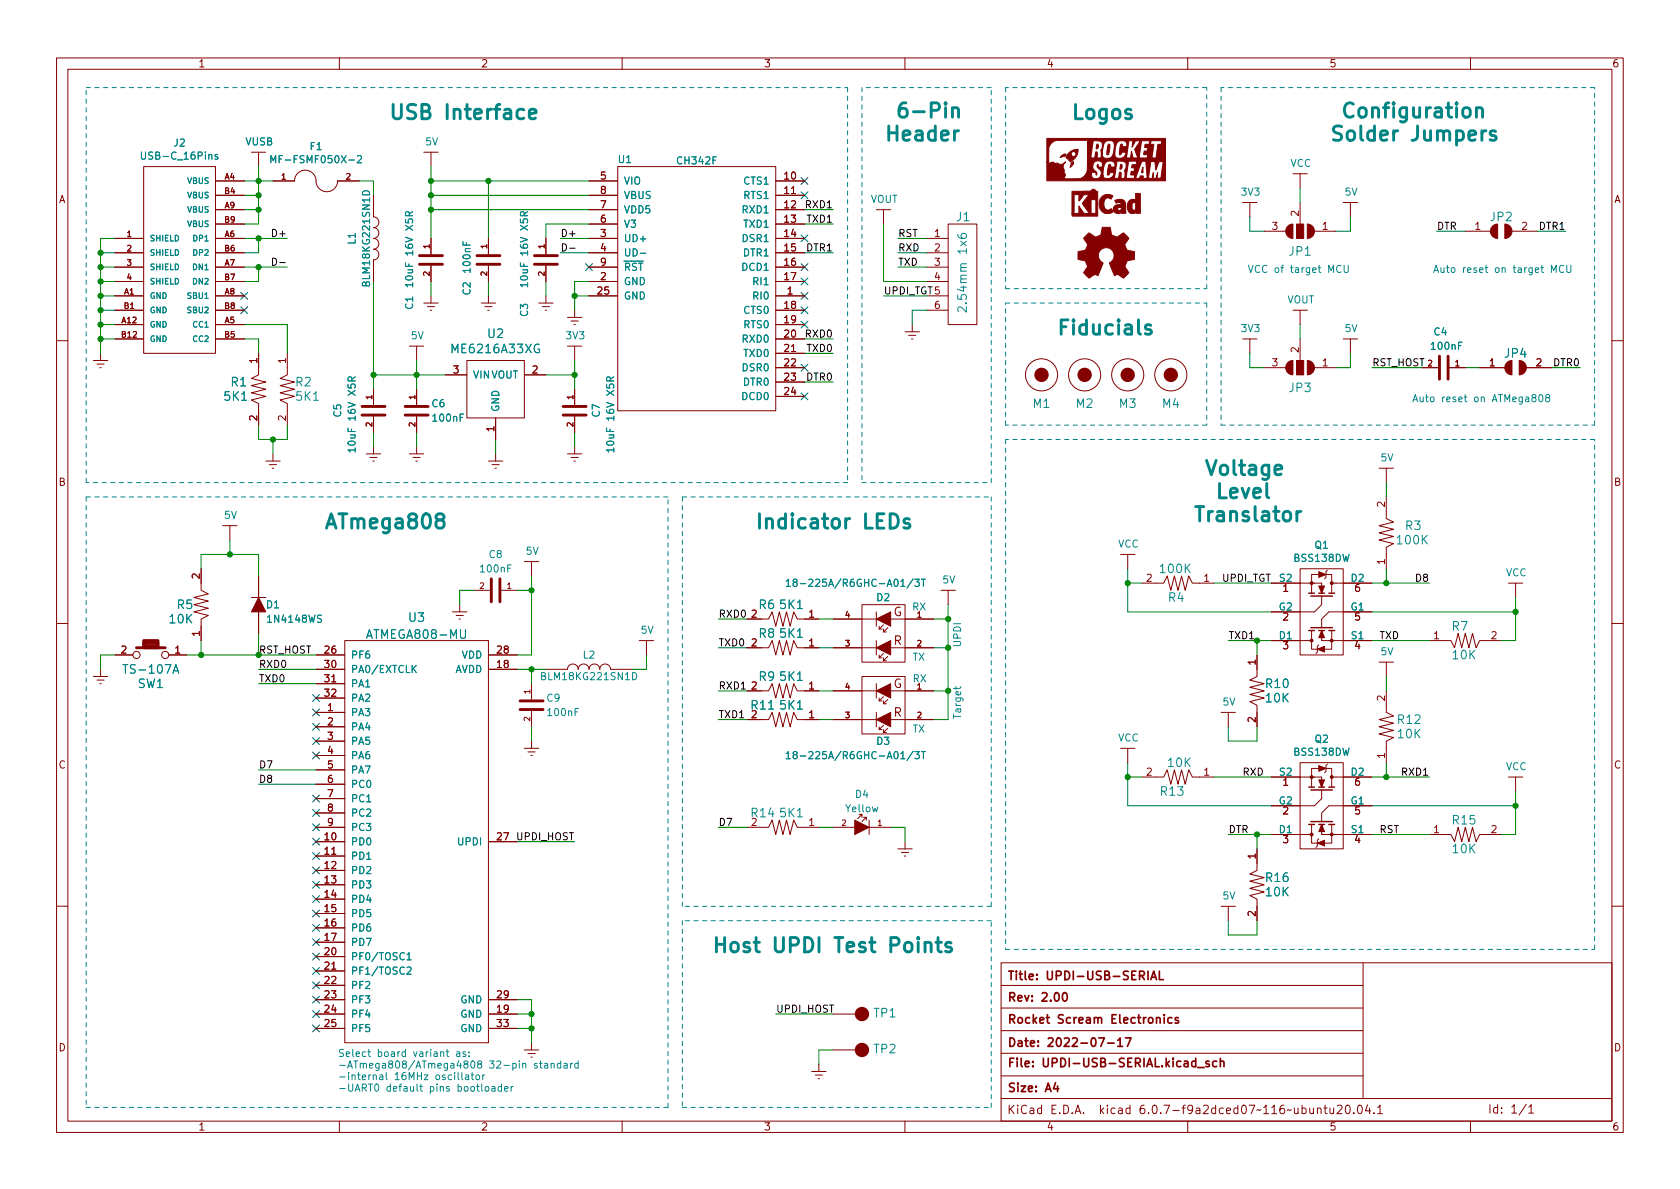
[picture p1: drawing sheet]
<svg xmlns="http://www.w3.org/2000/svg" width="297mm" height="210mm" viewBox="0 0 297 210" stroke-linecap="round" stroke-linejoin="round" font-family="sans-serif">
<defs><g id="words">
<g font-size="3.5" fill="#008484">
<text x="68.6" y="21.1">USB Interface</text>
<text x="157.2" y="20.8">6-Pin</text>
<text x="189.2" y="21.1">Logos</text>
<text x="235.9" y="20.8">Configuration</text>
<text x="156.2" y="24.9">Header</text>
<text x="234.9" y="24.9">Solder Jumpers</text>
<text x="186.7" y="59.2">Fiducials</text>
<text x="211.8" y="84.1">Voltage</text>
<text x="212.8" y="88.2">Level</text>
<text x="57.1" y="93.5">ATmega808</text>
<text x="133.3" y="93.5">Indicator LEDs</text>
<text x="210.8" y="92.2">Translator</text>
<text x="125.7" y="168.4">Host UPDI Test Points</text>
</g>
<g font-size="2.1" fill="#008484">
<text x="169.1" y="39.1">J1</text>
<text x="263.5" y="39.1">JP2</text>
<text x="228" y="45.2">JP1</text>
<text x="86.3" y="59.8">U2</text>
<text x="170.9" y="54.2" transform="rotate(-90 170.9 54.2)">2.54mm 1x6</text>
<text x="80.2" y="62.5">ME6216A33XG</text>
<text x="266.1" y="63.2">JP4</text>
<text x="39.7" y="70.9">5K1</text>
<text x="40.9" y="68.3">R1</text>
<text x="52.3" y="68.3">R2</text>
<text x="52.4" y="70.9">5K1</text>
<text x="228" y="69.3">JP3</text>
<text x="182.7" y="72.1">M1</text>
<text x="190.3" y="72.1">M2</text>
<text x="197.9" y="72.1">M3</text>
<text x="205.5" y="72.1">M4</text>
<text x="248.5" y="93.7">R3</text>
<text x="205.2" y="101.3">100K</text>
<text x="247.2" y="96.3">100K</text>
<text x="31.4" y="107.7">R5</text>
<text x="134.2" y="107.7">R6</text>
<text x="138" y="107.7">5K1</text>
<text x="206.6" y="106.4">R4</text>
<text x="30" y="110.2">10K</text>
<text x="65.3" y="112.9">ATMEGA808-MU</text>
<text x="72.3" y="110">U3</text>
<text x="134.2" y="112.8">R8</text>
<text x="138" y="112.8">5K1</text>
<text x="256.8" y="111.5">R7</text>
<text x="22.4" y="119.1">TS-107A</text>
<text x="256.9" y="116.6">10K</text>
<text x="24.4" y="121.7">SW1</text>
<text x="132.9" y="125.5">R11</text>
<text x="134.2" y="120.4">R9</text>
<text x="138" y="125.5">5K1</text>
<text x="138" y="120.4">5K1</text>
<text x="223.9" y="121.7">R10</text>
<text x="223.9" y="124.2">10K</text>
<text x="247.2" y="128">R12</text>
<text x="247.2" y="130.6">10K</text>
<text x="206.6" y="135.6">10K</text>
<text x="205.3" y="140.7">R13</text>
<text x="132.9" y="144.5">R14</text>
<text x="138" y="144.5">5K1</text>
<text x="256.9" y="145.8">R15</text>
<text x="223.9" y="156">R16</text>
<text x="256.9" y="150.9">10K</text>
<text x="223.9" y="158.5">10K</text>
<text x="154.5" y="179.9">TP1</text>
<text x="154.5" y="186.3">TP2</text>
</g>
<g font-size="2.1" fill="#840000">
<text x="157.9" y="109">G</text>
<text x="158" y="114">R</text>
<text x="157.9" y="121.7">G</text>
<text x="158" y="126.7">R</text>
<text x="178" y="173.3">Title: UPDI-USB-SERIAL</text>
<text x="178" y="177.1">Rev: 2.00</text>
<text x="178" y="185.1">Date: 2022-07-17</text>
<text x="178" y="181">Rocket Scream Electronics</text>
<text x="178" y="188.7">File: UPDI-USB-SERIAL.kicad_sch</text>
<text x="178" y="197">KiCad E.D.A. kicad 6.0.7-f9a2dced07~116~ubuntu20.04.1</text>
<text x="178" y="193.1">Size: A4</text>
<text x="263" y="196.9">Id: 1/1</text>
</g>
<g font-size="1.8" fill="#840000">
<text x="35" y="11.9">1</text>
<text x="85" y="11.9">2</text>
<text x="135" y="11.9">3</text>
<text x="185" y="11.9">4</text>
<text x="235" y="11.9">5</text>
<text x="285" y="11.9">6</text>
<text x="10.3" y="35.9">A</text>
<text x="106.2" y="31.7">5</text>
<text x="106.2" y="34.3">8</text>
<text x="138.7" y="31.7">10</text>
<text x="138.7" y="34.3">11</text>
<text x="285.3" y="35.9">A</text>
<text x="106.2" y="41.9">3</text>
<text x="106.2" y="39.4">6</text>
<text x="106.2" y="36.8">7</text>
<text x="138.7" y="36.8">12</text>
<text x="138.7" y="39.4">13</text>
<text x="138.7" y="41.9">14</text>
<text x="165.2" y="41.9">1</text>
<text x="224.9" y="40.6">3</text>
<text x="229.6" y="38.2" transform="rotate(-90 229.6 38.2)">2</text>
<text x="233.8" y="40.6">1</text>
<text x="260.8" y="40.6">1</text>
<text x="269.1" y="40.6">2</text>
<text x="106.2" y="44.4">4</text>
<text x="106.2" y="47">9</text>
<text x="138.7" y="44.4">15</text>
<text x="138.7" y="47">16</text>
<text x="165.2" y="44.4">2</text>
<text x="165.2" y="47">3</text>
<text x="105.7" y="52.1">25</text>
<text x="106.2" y="49.5">2</text>
<text x="138.7" y="49.5">17</text>
<text x="139.2" y="52.1">1</text>
<text x="165.2" y="49.5">4</text>
<text x="138.7" y="54.6">18</text>
<text x="138.7" y="57.1">19</text>
<text x="138.7" y="59.7">20</text>
<text x="165.2" y="54.6">6</text>
<text x="45.5" y="64.2" transform="rotate(-90 45.5 64.2)">1</text>
<text x="50.5" y="64.2" transform="rotate(-90 50.5 64.2)">1</text>
<text x="138.7" y="62.2">21</text>
<text x="138.7" y="64.8">22</text>
<text x="224.9" y="64.8">3</text>
<text x="229.6" y="62.3" transform="rotate(-90 229.6 62.3)">2</text>
<text x="233.8" y="64.8">1</text>
<text x="263.3" y="64.8">1</text>
<text x="271.6" y="64.8">2</text>
<text x="80.2" y="66">3</text>
<text x="94.1" y="66">2</text>
<text x="138.7" y="67.3">23</text>
<text x="138.7" y="69.8">24</text>
<text x="45.5" y="74.4" transform="rotate(-90 45.5 74.4)">2</text>
<text x="50.5" y="74.4" transform="rotate(-90 50.5 74.4)">2</text>
<text x="87.4" y="76.3" transform="rotate(-90 87.4 76.3)">1</text>
<text x="10.3" y="85.9">B</text>
<text x="244.9" y="89.6" transform="rotate(-90 244.9 89.6)">2</text>
<text x="285.3" y="85.9">B</text>
<text x="244.9" y="99.8" transform="rotate(-90 244.9 99.8)">1</text>
<text x="35.3" y="102.3" transform="rotate(-90 35.3 102.3)">2</text>
<text x="202.7" y="102.9">2</text>
<text x="212.9" y="102.9">1</text>
<text x="226.8" y="104.6">1</text>
<text x="239.5" y="104.6">6</text>
<text x="35.3" y="112.5" transform="rotate(-90 35.3 112.5)">1</text>
<text x="132.9" y="109.2">2</text>
<text x="143" y="109.2">1</text>
<text x="226.8" y="109.7">2</text>
<text x="239.5" y="109.7">5</text>
<text x="253.5" y="113">1</text>
<text x="263.7" y="113">2</text>
<text x="21.4" y="115.6">2</text>
<text x="30.9" y="115.6">1</text>
<text x="57.4" y="115.6">26</text>
<text x="57.4" y="118.1">30</text>
<text x="87.9" y="118.1">18</text>
<text x="87.9" y="115.6">28</text>
<text x="132.9" y="114.3">2</text>
<text x="143" y="114.3">1</text>
<text x="222" y="117.6" transform="rotate(-90 222 117.6)">1</text>
<text x="226.8" y="114.8">3</text>
<text x="239.5" y="114.8">4</text>
<text x="57.4" y="120.6">31</text>
<text x="57.4" y="123.2">32</text>
<text x="57.9" y="125.7">1</text>
<text x="132.9" y="121.9">2</text>
<text x="143" y="121.9">1</text>
<text x="244.9" y="123.9" transform="rotate(-90 244.9 123.9)">2</text>
<text x="57.9" y="128.3">2</text>
<text x="57.9" y="130.8">3</text>
<text x="132.9" y="127">2</text>
<text x="143" y="127">1</text>
<text x="222" y="127.7" transform="rotate(-90 222 127.7)">2</text>
<text x="10.3" y="135.9">C</text>
<text x="57.9" y="133.3">4</text>
<text x="57.9" y="135.9">5</text>
<text x="202.7" y="137.2">2</text>
<text x="212.9" y="137.2">1</text>
<text x="244.9" y="134.1" transform="rotate(-90 244.9 134.1)">1</text>
<text x="285.3" y="135.9">C</text>
<text x="57.9" y="138.4">6</text>
<text x="57.9" y="141">7</text>
<text x="57.9" y="143.5">8</text>
<text x="226.8" y="138.9">1</text>
<text x="239.5" y="138.9">6</text>
<text x="57.4" y="148.6">10</text>
<text x="57.9" y="146">9</text>
<text x="87.9" y="148.6">27</text>
<text x="132.9" y="146">2</text>
<text x="143" y="146">1</text>
<text x="226.8" y="144">2</text>
<text x="226.8" y="149.1">3</text>
<text x="239.5" y="149.1">4</text>
<text x="239.5" y="144">5</text>
<text x="253.5" y="147.3">1</text>
<text x="263.7" y="147.3">2</text>
<text x="57.4" y="151.1">11</text>
<text x="57.4" y="153.7">12</text>
<text x="222" y="151.9" transform="rotate(-90 222 151.9)">1</text>
<text x="57.4" y="156.2">13</text>
<text x="57.4" y="158.7">14</text>
<text x="57.4" y="161.3">15</text>
<text x="57.4" y="163.8">16</text>
<text x="57.4" y="166.4">17</text>
<text x="222" y="162" transform="rotate(-90 222 162)">2</text>
<text x="57.4" y="168.9">20</text>
<text x="57.4" y="171.4">21</text>
<text x="57.4" y="174">22</text>
<text x="57.4" y="176.5">23</text>
<text x="57.4" y="179.1">24</text>
<text x="87.9" y="179.1">19</text>
<text x="87.9" y="176.5">29</text>
<text x="10.3" y="185.9">D</text>
<text x="57.4" y="181.6">25</text>
<text x="87.9" y="181.6">33</text>
<text x="285.3" y="185.9">D</text>
<text x="35" y="199.9">1</text>
<text x="85" y="199.9">2</text>
<text x="135" y="199.9">3</text>
<text x="185" y="199.9">4</text>
<text x="235" y="199.9">5</text>
<text x="285" y="199.9">6</text>
</g>
<g font-size="1.8" fill="#008484">
<text x="25.6" y="28.2">USB-C_16Pins</text>
<text x="30.8" y="25.9">J2</text>
<text x="43.4" y="25.7">VUSB</text>
<text x="49" y="28.8">MF-FSMF050X-2</text>
<text x="54.8" y="26.5">F1</text>
<text x="75.2" y="25.7">5V</text>
<text x="109.4" y="28.8">U1</text>
<text x="119.9" y="29.1">CH342F</text>
<text x="228.1" y="29.5">VCC</text>
<text x="110.2" y="32.6">VIO</text>
<text x="110.2" y="35.2">VBUS</text>
<text x="131.6" y="32.6">CTS1</text>
<text x="131.6" y="35.2">RTS1</text>
<text x="153.9" y="35.9">VOUT</text>
<text x="219.5" y="34.6">3V3</text>
<text x="237.8" y="34.6">5V</text>
<text x="110.2" y="40.3">V3</text>
<text x="110.2" y="37.7">VDD5</text>
<text x="131.4" y="37.7">RXD1</text>
<text x="131.6" y="40.3">TXD1</text>
<text x="62.9" y="43.2" transform="rotate(-90 62.9 43.2)">L1</text>
<text x="110.2" y="42.8">UD+</text>
<text x="110.2" y="45.3">UD-</text>
<text x="110.2" y="47.9">~{RST}</text>
<text x="131.3" y="47.9">DCD1</text>
<text x="131.4" y="42.8">DSR1</text>
<text x="131.5" y="45.3">DTR1</text>
<text x="65.4" y="50.2" transform="rotate(-90 65.4 50.2)">BLM18KG221SN1D</text>
<text x="73" y="49.9" transform="rotate(-90 73 49.9)">10uF 16V X5R</text>
<text x="83.2" y="52.1" transform="rotate(-90 83.2 52.1)">C2</text>
<text x="83.2" y="48.1" transform="rotate(-90 83.2 48.1)">100nF</text>
<text x="93.3" y="49.9" transform="rotate(-90 93.3 49.9)">10uF 16V X5R</text>
<text x="110.2" y="50.4">GND</text>
<text x="110.2" y="53">GND</text>
<text x="133.4" y="53">RI0</text>
<text x="133.4" y="50.4">RI1</text>
<text x="222.9" y="48.2">VCC of target MCU</text>
<text x="227.5" y="53.6">VOUT</text>
<text x="256.8" y="48.2">Auto reset on target MCU</text>
<text x="72.7" y="60">5V</text>
<text x="73" y="54.7" transform="rotate(-90 73 54.7)">C1</text>
<text x="93.3" y="55.9" transform="rotate(-90 93.3 55.9)">C3</text>
<text x="100.2" y="60">3V3</text>
<text x="131.6" y="55.5">CTS0</text>
<text x="131.6" y="58">RTS0</text>
<text x="219.5" y="58.7">3V3</text>
<text x="237.8" y="58.7">5V</text>
<text x="253.6" y="59.3">C4</text>
<text x="131.4" y="60.6">RXD0</text>
<text x="131.4" y="65.7">DSR0</text>
<text x="131.6" y="63.1">TXD0</text>
<text x="253.2" y="61.8">100nF</text>
<text x="83.6" y="66.9">VINVOUT</text>
<text x="131.3" y="70.7">DCD0</text>
<text x="131.5" y="68.2">DTR0</text>
<text x="252.6" y="71.1">Auto reset on ATMega808</text>
<text x="60.3" y="73.7" transform="rotate(-90 60.3 73.7)">C5</text>
<text x="76.4" y="72">C6</text>
<text x="76.7" y="74.5">100nF</text>
<text x="88.3" y="72.9" transform="rotate(-90 88.3 72.9)">GND</text>
<text x="106" y="73.7" transform="rotate(-90 106 73.7)">C7</text>
<text x="62.9" y="79.1" transform="rotate(-90 62.9 79.1)">10uF 16V X5R</text>
<text x="108.6" y="79.1" transform="rotate(-90 108.6 79.1)">10uF 16V X5R</text>
<text x="244.2" y="81.6">5V</text>
<text x="39.7" y="91.7">5V</text>
<text x="85.1" y="101.2">100nF</text>
<text x="86.5" y="98.7">C8</text>
<text x="93" y="98.1">5V</text>
<text x="197.7" y="96.8">VCC</text>
<text x="228.9" y="99.3">BSS138DW</text>
<text x="232.5" y="97">Q1</text>
<text x="266.2" y="101.9">VCC</text>
<text x="47.1" y="107.6">D1</text>
<text x="141.3" y="103.8">18-225A/R6GHC-A01/3T</text>
<text x="155" y="106.3">D2</text>
<text x="161.4" y="107.9">RX</text>
<text x="166.7" y="103.2">5V</text>
<text x="226.2" y="107.9">G2</text>
<text x="226.2" y="102.9">S2</text>
<text x="238.9" y="107.9">G1</text>
<text x="238.9" y="102.9">D2</text>
<text x="47.5" y="110.1">1N4148WS</text>
<text x="113.3" y="112.1">5V</text>
<text x="226.2" y="113">D1</text>
<text x="238.9" y="113">S1</text>
<text x="62" y="116.5">PF6</text>
<text x="62" y="119">PA0/EXTCLK</text>
<text x="80.3" y="119">AVDD</text>
<text x="81.6" y="116.5">VDD</text>
<text x="103.1" y="116.5">L2</text>
<text x="161.3" y="116.8">TX</text>
<text x="169.9" y="114.5" transform="rotate(-90 169.9 114.5)">UPDI</text>
<text x="244.2" y="115.9">5V</text>
<text x="62" y="121.5">PA1</text>
<text x="62" y="124.1">PA2</text>
<text x="96.1" y="120.3">BLM18KG221SN1D</text>
<text x="96.7" y="124.1">C9</text>
<text x="161.3" y="120.6">RX</text>
<text x="216.2" y="124.8">5V</text>
<text x="62" y="126.6">PA3</text>
<text x="62" y="129.2">PA4</text>
<text x="62" y="131.7">PA5</text>
<text x="97" y="126.6">100nF</text>
<text x="155" y="131.7">D3</text>
<text x="161.3" y="129.5">TX</text>
<text x="169.9" y="127.2" transform="rotate(-90 169.9 127.2)">Target</text>
<text x="197.7" y="131.1">VCC</text>
<text x="232.5" y="131.3">Q2</text>
<text x="62" y="134.2">PA6</text>
<text x="62" y="136.8">PA7</text>
<text x="141.3" y="134.2">18-225A/R6GHC-A01/3T</text>
<text x="226.2" y="137.2">S2</text>
<text x="228.9" y="133.6">BSS138DW</text>
<text x="238.9" y="137.2">D2</text>
<text x="266.2" y="136.2">VCC</text>
<text x="62" y="139.3">PC0</text>
<text x="62" y="141.9">PC1</text>
<text x="149.6" y="143.6">Yellow</text>
<text x="151.3" y="141.1">D4</text>
<text x="226.2" y="142.2">G2</text>
<text x="238.9" y="142.2">G1</text>
<text x="62" y="149.5">PD0</text>
<text x="62" y="144.4">PC2</text>
<text x="62" y="146.9">PC3</text>
<text x="81.1" y="149.5">UPDI</text>
<text x="226.2" y="147.3">D1</text>
<text x="238.9" y="147.3">S1</text>
<text x="62" y="152">PD1</text>
<text x="62" y="154.6">PD2</text>
<text x="62" y="157.1">PD3</text>
<text x="62" y="159.6">PD4</text>
<text x="216.2" y="159">5V</text>
<text x="62" y="162.2">PD5</text>
<text x="62" y="164.7">PD6</text>
<text x="62" y="167.3">PD7</text>
<text x="62" y="169.8">PF0/TOSC1</text>
<text x="62" y="172.3">PF1/TOSC2</text>
<text x="62" y="174.9">PF2</text>
<text x="62" y="177.4">PF3</text>
<text x="62" y="180">PF4</text>
<text x="81.4" y="180">GND</text>
<text x="81.4" y="177.4">GND</text>
<text x="62" y="182.5">PF5</text>
<text x="81.4" y="182.5">GND</text>
<text x="59.7" y="186.9">Select board variant as:</text>
<text x="59.7" y="188.9">-ATmega808/ATmega4808 32-pin standard</text>
<text x="59.7" y="191">-internal 16MHz oscillator</text>
<text x="59.7" y="193">-UART0 default pins bootloader</text>
</g>
<g font-size="1.8">
<text x="48.5" y="41.9">D+</text>
<text x="99.1" y="41.9">D+</text>
<text x="142.6" y="36.8">RXD1</text>
<text x="142.8" y="39.4">TXD1</text>
<text x="158.7" y="41.9">RST</text>
<text x="254" y="40.6">DTR</text>
<text x="272.2" y="40.6">DTR1</text>
<text x="142.7" y="44.4">DTR1</text>
<text x="158.7" y="44.4">RXD</text>
<text x="158.7" y="47">TXD</text>
<text x="156.2" y="52.1">UPDI_TGT5</text>
<text x="142.6" y="59.7">RXD0</text>
<text x="142.8" y="62.2">TXD0</text>
<text x="242.6" y="64.8">RST_HOST</text>
<text x="274.8" y="64.8">DTR0</text>
<text x="142.7" y="67.3">DTR0</text>
<text x="216" y="102.9">UPDI_TGT</text>
<text x="250.5" y="102.9">D8</text>
<text x="127" y="109.2">RXD0</text>
<text x="217.2" y="113">TXD1</text>
<text x="243.8" y="113">TXD</text>
<text x="45.7" y="118.1">RXD0</text>
<text x="127" y="114.3">TXD0</text>
<text x="45.7" y="120.6">TXD0</text>
<text x="127" y="121.9">RXD1</text>
<text x="127" y="127">TXD1</text>
<text x="45.7" y="135.9">D7</text>
<text x="219.8" y="137.1">RXD</text>
<text x="248" y="137.1">RXD1</text>
<text x="45.7" y="138.4">D8</text>
<text x="91.5" y="148.6">UPDI_HOST</text>
<text x="127" y="146">D7</text>
<text x="217.2" y="147.3">DTR</text>
<text x="243.8" y="147.3">RST</text>
<text x="137.2" y="179.1">UPDI_HOST</text>
</g>
<text font-size="1.8" fill="#008400" x="45.7" y="115.6">RST_HOST</text>
<g font-size="1.4" fill="#008484">
<text x="33.2" y="32.5">VBUS</text>
<text x="33.2" y="35">VBUS</text>
<text x="33.2" y="37.6">VBUS</text>
<text x="33.2" y="40.1">VBUS</text>
<text x="26.4" y="42.7">SHIELD</text>
<text x="26.4" y="45.2">SHIELD</text>
<text x="26.4" y="47.7">SHIELD</text>
<text x="34.3" y="47.7">DN1</text>
<text x="34.3" y="42.7">DP1</text>
<text x="34.3" y="45.2">DP2</text>
<text x="26.4" y="50.3">SHIELD</text>
<text x="26.4" y="52.8">GND</text>
<text x="33.3" y="52.8">SBU1</text>
<text x="34.3" y="50.3">DN2</text>
<text x="26.4" y="57.9">GND</text>
<text x="26.4" y="55.4">GND</text>
<text x="33.3" y="55.4">SBU2</text>
<text x="34.3" y="57.9">CC1</text>
<text x="26.4" y="60.4">GND</text>
<text x="34.3" y="60.4">CC2</text>
</g>
<g font-size="1.4" fill="#840000">
<text x="39.7" y="31.7">A4</text>
<text x="39.7" y="34.3">B4</text>
<text x="49.8" y="31.7">1</text>
<text x="61.2" y="31.7">2</text>
<text x="22.5" y="41.9">1</text>
<text x="39.7" y="41.9">A6</text>
<text x="39.7" y="36.8">A9</text>
<text x="39.7" y="39.4">B9</text>
<text x="22.5" y="44.4">2</text>
<text x="22.5" y="47">3</text>
<text x="39.7" y="47">A7</text>
<text x="39.7" y="44.4">B6</text>
<text x="75.9" y="43.9" transform="rotate(-90 75.9 43.9)">1</text>
<text x="86.1" y="43.9" transform="rotate(-90 86.1 43.9)">1</text>
<text x="96.3" y="43.9" transform="rotate(-90 96.3 43.9)">1</text>
<text x="22" y="52.1">A1</text>
<text x="22.5" y="49.5">4</text>
<text x="39.7" y="52.1">A8</text>
<text x="39.7" y="49.5">B7</text>
<text x="75.9" y="48.8" transform="rotate(-90 75.9 48.8)">2</text>
<text x="86.1" y="48.8" transform="rotate(-90 86.1 48.8)">2</text>
<text x="96.3" y="48.8" transform="rotate(-90 96.3 48.8)">2</text>
<text x="21.6" y="57.1">A12</text>
<text x="21.6" y="59.7">B12</text>
<text x="22" y="54.6">B1</text>
<text x="39.7" y="57.1">A5</text>
<text x="39.7" y="59.7">B5</text>
<text x="39.7" y="54.6">B8</text>
<text x="252.5" y="64.8">2</text>
<text x="257.3" y="64.8">1</text>
<text x="65.8" y="70.6" transform="rotate(-90 65.8 70.6)">1</text>
<text x="73.4" y="70.6" transform="rotate(-90 73.4 70.6)">1</text>
<text x="101.3" y="70.6" transform="rotate(-90 101.3 70.6)">1</text>
<text x="65.8" y="75.4" transform="rotate(-90 65.8 75.4)">2</text>
<text x="73.4" y="75.4" transform="rotate(-90 73.4 75.4)">2</text>
<text x="101.3" y="75.4" transform="rotate(-90 101.3 75.4)">2</text>
<text x="84.8" y="104.1">2</text>
<text x="89.6" y="104.1">1</text>
<text x="149.5" y="109.2">4</text>
<text x="162.2" y="109.2">1</text>
<text x="149.5" y="114.3">3</text>
<text x="162.2" y="114.3">2</text>
<text x="93.7" y="122.7" transform="rotate(-90 93.7 122.7)">1</text>
<text x="149.5" y="121.9">4</text>
<text x="162.2" y="121.9">1</text>
<text x="93.7" y="127.5" transform="rotate(-90 93.7 127.5)">2</text>
<text x="149.5" y="127">3</text>
<text x="162.2" y="127">2</text>
<text x="148.8" y="146">2</text>
<text x="155.2" y="146">1</text>
</g>
</g></defs>
<g fill="none" stroke="#840000" stroke-width=".18">
<path d="M10 10.2h277v190.1h-277zM12 12.2h273v186.1h-273zM60 10.2v2M110 10.2v2M160 10.2v2M210 10.2v2M260 10.2v2M25.4 29.5h12.7v33h-12.7zM38.1 37.1h5.1M38.1 32h5.1M38.1 34.5h5.1M38.1 39.6h5.1"/>
<path d="M44.4 26.9h2.6M45.7 26.9v2.6M48.3 32h3.8a1.93 1.93 0 0 1 2.1-1.9 1.93 1.93 0 0 1 1.7 2.2 1.91 1.91 0 0 0 2.1 1.6 1.91 1.91 0 0 0 1.7-1.9h3.8M66 34.5v3.8a.95 .95 0 0 1 1 1 .95 .95 0 0 1-1 1 .95 .95 0 0 1 1 .9 .95 .95 0 0 1-1 1 .95 .95 0 0 1 1 .9 .95 .95 0 0 1-1 1 .95 .95 0 0 1 1 .9 .95 .95 0 0 1-1 1v3.8M74.9 26.9h2.6M76.2 26.9v2.6M104.1 37.1h5.1M104.1 32h5.1M104.1 34.5h5.1M104.1 39.6h5.1M109.2 29.5h28v43.1h-28zM137.2 37.1h5"/>
<path d="M137.2 32h5M137.2 34.5h5M137.2 39.6h5M154.9 37.1h2.6M156.2 37.1v2.5M167.6 39.6h5.1v17.8h-5.1zM219.7 35.8h2.5M221 35.8v2.5M228.6 30.7h2.5M229.9 30.7v2.6M229.9 35.8v3.8M237.5 35.8h2.5"/>
<path d="M238.8 35.8v2.5M20.3 59.9h5.1M20.3 44.7h5.1M20.3 42.2h5.1M20.3 47.2h5.1M20.3 49.8h5.1M20.3 52.3h5.1M20.3 54.9h5.1M20.3 57.4h5.1M38.1 59.9h5.1M38.1 44.7h5.1M38.1 42.2h5.1"/>
<path d="M38.1 47.2h5.1M38.1 49.8h5.1M38.1 52.3h5.1M38.1 54.9h5.1M38.1 57.4h5.1M74.9 53.6h2.6M75.6 54.2h1.2M76.1 54.9h.2M76.2 42.2v2.8M76.2 47v2.8M76.2 52.3v1.3M85.1 53.6h2.5"/>
<path d="M85.7 54.2h1.3M86.2 54.9h.3M86.4 42.2v2.8M86.4 47v2.8M86.4 52.3v1.3M95.2 53.6h2.6M95.9 54.2h1.3M96.4 54.9h.2M96.5 42.2v2.8M96.5 47v2.8M96.5 52.3v1.3M100.3 56.1h2.6"/>
<path d="M101 56.8h1.2M101.5 57.4h.2M101.6 54.9v1.2M104.1 44.7h5.1M104.1 42.2h5.1M104.1 47.2h5.1M104.1 49.8h5.1M104.1 52.3h5.1M137.2 59.9h5M137.2 44.7h5M137.2 42.2h5M137.2 47.2h5"/>
<path d="M137.2 49.8h5M137.2 52.3h5M137.2 54.9h5M137.2 57.4h5M160 58.7h2.6M160.7 59.3h1.2M161.2 59.9h.2M161.3 57.4v1.3M163.8 44.7h3.8M163.8 42.2h3.8M163.8 47.2h3.8M163.8 49.8h3.8"/>
<path d="M163.8 52.3h3.8M163.8 54.9h3.8M219.7 59.9h2.5M221 59.9v2.6M223.5 40.9h3.8M228.6 54.9h2.5M229.9 54.9v2.5M229.9 59.9v3.8M232.4 40.9h3.8M237.5 59.9h2.5M238.8 59.9v2.6M259.1 40.9h4.4"/>
<path d="M267.3 40.9h4.5M10 60.2h2M16.5 63.7h2.5M17.1 64.4h1.3M17.7 65h.2M17.8 62.5v1.2M45.7 62.5v3.8l-1.3 .6 2.6 .7-2.6 .6 2.6 .6-2.6 .7 2.6 .6-2.6 .6 1.3 .7v3.8M50.8 62.5v3.8l-1.3 .6 2.6 .7-2.6 .6 2.6 .6-2.6 .7 2.6 .6-2.6 .6 1.3 .7v3.8M66 68.8v2.8M66 73.7v2.7M66 79v1.3M72.4 61.2h2.5"/>
<path d="M73.7 61.2v2.5M73.7 68.8v2.8M73.7 73.7v2.7M73.7 79v1.3M78.7 66.3h3.8M82.5 63.7h10.2v10.2h-10.2zM87.6 73.9v3.8M92.7 66.3h3.8M100.3 61.2h2.6M101.6 61.2v2.5M101.6 68.8v2.8M101.6 73.7v2.7"/>
<path d="M101.6 79v1.3M137.2 62.5h5M137.2 65h5M137.2 67.6h5M137.2 70.1h5M223.5 65h3.8M232.4 65h3.8M251.5 65h2.8M256.3 65h2.8M261.6 65h4.5M269.9 65h4.4M285 60.2h2"/>
<path d="M39.4 93h2.5M40.6 93v2.5M47 81.5h2.5M47.6 82.2h1.3M48.1 82.8h.3M48.3 80.3v1.2M64.8 80.3h2.5M65.4 80.9h1.3M65.9 81.5h.3M72.4 80.3h2.5M73 80.9h1.3M73.5 81.5h.3"/>
<path d="M86.4 81.5h2.5M87 82.2h1.3M87.5 82.8h.3M87.6 80.3v1.2M92.7 99.3h2.5M94 99.3v2.5M100.3 80.3h2.6M101 80.9h1.2M101.5 81.5h.2M198.1 98h2.6M199.4 98v2.6M243.8 82.8h2.6"/>
<path d="M245.1 87.9v3.8l1.3 .6-2.6 .7 2.6 .6-2.6 .6 2.6 .7-2.6 .6 2.6 .6-1.3 .7v3.8M245.1 82.8v2.5M10 110.2h2M16.5 119.6h2.5M17.8 118.4v1.2M20.3 115.8h3.2M29.8 115.8h3.2M35.6 100.6v3.8l1.2 .6-2.5 .7 2.5 .6-2.5 .6 2.5 .7-2.5 .6 2.5 .6-1.2 .7v3.8M44.4 105.7h2.6M45.7 101.8v3.9M45.7 108.2v3.8M55.9 118.4h5.1"/>
<path d="M55.9 115.8h5.1M61 113.3h25.4v71.1h-25.4zM80 108.2h2.5M80.6 108.8h1.3M81.2 109.5h.2M81.3 106.9v1.3M83.8 104.4h2.8M86.4 118.4h5M86.4 115.8h5M88.6 104.4h2.8M96.5 118.4h3.8a.95 .95 0 0 1 1-1 .95 .95 0 0 1 .9 1 .95 .95 0 0 1 1-1 .95 .95 0 0 1 .9 1 .95 .95 0 0 1 1-1 .95 .95 0 0 1 .9 1 .95 .95 0 0 1 1-1 .95 .95 0 0 1 .9 1h3.9M113 113.3h2.6"/>
<path d="M114.3 113.3v2.5M132.1 114.5h3.8l.6-1.2 .7 2.5 .6-2.5 .6 2.5 .7-2.5 .6 2.5 .6-2.5 .7 1.2h3.8M132.1 109.5h3.8l.6-1.3 .7 2.5 .6-2.5 .6 2.5 .7-2.5 .6 2.5 .6-2.5 .7 1.3h3.8M147.3 109.5h7.6M147.3 114.5h7.6M152.4 106.9h7.6v10.2h-7.6zM152.4 119.6h7.6v10.2h-7.6zM154.9 108.2v2.5M154.9 113.3v2.5M155.4 116.3h.6M155.4 111.2h.6M156.2 115.6l-.8 .7v-.5"/>
<path d="M156.2 110.5l-.8 .7v-.5M156.2 116.8h.5M156.2 111.8h.5M157 116.1l-.8 .7v-.5M157 111l-.8 .8v-.6M160 109.5h5.1M160 114.5h5.1M166.4 104.4h2.5M167.6 104.4v2.5M201.9 103.1h3.8l.7-1.3 .6 2.6 .6-2.6 .7 2.6 .6-2.6 .6 2.6 .7-2.6 .6 1.3h3.8M222.2 115.8v3.8l-1.2 .7 2.5 .6-2.5 .6 2.5 .7-2.5 .6 2.5 .6-2.5 .7 1.2 .6v3.8M224.8 103.1h8.9v1.8"/>
<path d="M224.8 113.3h7.1M229.9 100.6h7.6v15.2h-7.6zM231.9 113.3v1.5h1M231.9 111.5v1.8M233.2 101.6h-1.3v3.3M233.2 114l-.3 .3v1l-.2 .3M233.7 105.4v1.5l-1.3 1.3h-7.6M233.7 111.5v1.8h8.9M234.4 101.6h1.1v1.5M234.7 100.8l-.3 .3v1l-.2 .3M235.5 111.5v3.3h-1.3M235.5 103.1h7.1"/>
<path d="M235.5 103.1v1.8M242.6 108.2h-7.7l-1.2 1.3v1.5M243.8 117.1h2.6M245.1 117.1v2.5M252.7 113.3h3.8l.7 1.2 .6-2.5 .6 2.5 .7-2.5 .6 2.5 .6-2.5 .7 2.5 .6-1.2h3.8M266.7 103.1h2.5M268 103.1v2.6M285 110.2h2M17.1 120.3h1.3M17.7 120.9h.2M55.9 126h5.1M55.9 120.9h5.1"/>
<path d="M55.9 128.5h5.1M55.9 131.1h5.1M55.9 123.4h5.1M55.9 133.6h5.1M55.9 136.1h5.1M55.9 138.7h5.1M92.7 132.3h2.5M93.3 133h1.3M93.9 133.6h.2M94 120.9v2.8M94 125.7v2.8M94 131.1v1.2"/>
<path d="M132.1 127.2h3.8l.6-1.2 .7 2.5 .6-2.5 .6 2.5 .7-2.5 .6 2.5 .6-2.5 .7 1.2h3.8M132.1 122.2h3.8l.6-1.3 .7 2.5 .6-2.5 .6 2.5 .7-2.5 .6 2.5 .6-2.5 .7 1.3h3.8M147.3 127.2h7.6M147.3 122.2h7.6M154.9 120.9v2.5M154.9 126v2.5M155.4 129h.6M155.4 123.9h.6M156.2 128.3l-.8 .7v-.5M156.2 123.2l-.8 .7v-.5M156.2 129.5h.5M156.2 124.5h.5"/>
<path d="M157 128.8l-.8 .7v-.5M157 123.7l-.8 .8v-.6M160 127.2h5.1M160 122.2h5.1M198.1 132.3h2.6M199.4 132.3v2.6M201.9 137.4h3.8l.7-1.3 .6 2.6 .6-2.6 .7 2.6 .6-2.6 .6 2.6 .7-2.6 .6 1.3h3.8M215.9 126h2.5M217.2 126v2.5M224.8 137.4h8.9v1.8M229.9 134.9h7.6v15.2h-7.6zM233.2 135.9h-1.3v3.3"/>
<path d="M233.7 139.7v1.5l-1.3 1.3h-7.6M234.4 135.9h1.1v1.5M234.7 135.1l-.3 .3v1l-.2 .2M235.5 137.4v1.8M235.5 137.4h7.1M245.1 122.2v3.8l1.3 .6-2.6 .6 2.6 .7-2.6 .6 2.6 .7-2.6 .6 2.6 .6-1.3 .7v3.8M266.7 137.4h2.5M268 137.4v2.5M55.9 146.3h5.1M55.9 148.8h5.1M55.9 151.4h5.1M55.9 153.9h5.1"/>
<path d="M55.9 156.5h5.1M55.9 159h5.1M55.9 141.2h5.1M55.9 143.8h5.1M86.4 148.8h5M132.1 146.3h3.8l.6-1.3 .7 2.6 .6-2.6 .6 2.6 .7-2.6 .6 2.6 .6-2.6 .7 1.3h3.8M147.3 146.3h3.8M152.4 144.5v-.5l-.8 .8M152.7 144.5h.5M153.2 145v-.5l-.8 .8M153.7 146.3h3.8M153.7 145v2.6"/>
<path d="M158.7 150.1h2.6M159.4 150.7h1.3M159.9 151.4h.2M160 148.8v1.3M222.2 150.1v3.8l-1.2 .7 2.5 .6-2.5 .6 2.5 .7-2.5 .6 2.5 .6-2.5 .7 1.2 .6v3.8M224.8 147.6h7.1M231.9 147.6v1.5h1M231.9 145.8v1.8M233.2 148.3l-.3 .3v1l-.2 .3M233.7 145.8v1.8h8.9M235.5 145.8v3.3h-1.3M242.6 142.5h-7.7l-1.2 1.3v1.5"/>
<path d="M252.7 147.6h3.8l.7 1.2 .6-2.5 .6 2.5 .7-2.5 .6 2.5 .6-2.5 .7 2.5 .6-1.2h3.8M10 160.2h2M55.9 174.2h5.1M55.9 161.5h5.1M55.9 164.1h5.1M55.9 166.6h5.1M55.9 179.3h5.1M55.9 169.2h5.1M55.9 171.7h5.1M55.9 176.8h5.1M86.4 179.3h5M86.4 176.8h5"/>
<path d="M147.3 179.3h3.8M177 170.3h108v28h-108zM177 178.3h64M177 174.3h64M215.9 160.3h2.5M217.2 160.3v2.5M241 170.3v24M285 160.2h2M55.9 181.9h5.1M60 198.3v2M86.4 181.9h5M92.7 185.7h2.5"/>
<path d="M93.3 186.3h1.3M93.9 186.9h.2M94 184.4v1.3M110 198.3v2M143.5 189.5h2.5M144.1 190.1h1.3M144.7 190.7h.2M144.8 188.2v1.3M147.3 185.7h3.8M160 198.3v2M177 194.3h108M177 190.3h64"/>
<path d="M177 186.3h64M177 182.3h64M210 198.3v2M232.9 196.1l.2-.2 .4 .1 .1 .9M232.9 195.9v1M234.1 195.9h.5M234.3 195.4v1.3l.3 .2M235.1 195.9l.1 1h.4l.2-.1M235.8 195.9v1M236.4 195.6l.6-.2 .2 .2 .1 .3-.9 1h.9M238.1 195.5l.1-.1a.81 .81 0 0 1 .6 .7 .81 .81 0 0 1-.3 .8h-.1a.81 .81 0 0 1-.6-.6 .81 .81 0 0 1 .3-.8zM239.4 196.8v.1"/>
<path d="M240.2 195.5l.2-.1a.81 .81 0 0 1 .5 .7 .81 .81 0 0 1-.3 .8h-.1a.81 .81 0 0 1-.6-.6 .81 .81 0 0 1 .3-.8zM241.8 195.4l-.4 1h1M242.1 195.9v1M242.9 196.8v.1M243.6 195.9l.4-.5v1.5M243.6 196.9h.8M260 198.3v2M269.9 195.3l-1.3 1.9M270.3 195.8l.4-.5v1.5M270.3 196.8h.9"/>
<circle cx="184.1" cy="66.3" r="2.84"/>
<circle cx="191.8" cy="66.3" r="2.84"/>
<circle cx="199.4" cy="66.3" r="2.84"/>
<circle cx="207" cy="66.3" r="2.84"/>
<circle cx="24.1" cy="115.8" r=".63"/>
<circle cx="29.2" cy="115.8" r=".63"/>
</g>
<g fill="none" stroke="#840000" stroke-width=".3">
<path d="M188 175.7l.2-.2a.81 .81 0 0 1 .6 .7 .81 .81 0 0 1-.3 .8h-.2a.81 .81 0 0 1-.3-1.3zM203 171.7v1.5M203.5 173.2l.5-1.5 .5 1.5M203.6 172.8h.7M205 171.7v1.5h.7M205.8 179.4v.2M205.8 179.9v1M186.6 191.5l-.3 1h.9M187 192v1M194.3 183.5h1l-.7 1.5M195.8 184.5h1.2M197.6 184l.5-.5v1.5"/>
<path d="M197.6 185h.9M199 183.5h1l-.7 1.5M207.2 180l-.4-.1-.3 .3v.4l.1 .3h.6M208.3 180l-.3-.1-.2 .2v.3l.5 .1v.4h-.5M211.8 188.8h1.1M213.8 187.7l-.4-.1-.2 .2 .1 .3 .5 .1v.4h-.6M215.1 187.7l-.4-.1-.3 .3v.4l.2 .3h.5M215.8 187.8l.2-.2 .3 .1 .1 .9M215.8 187.1v1.5"/>
</g>
<g fill="#840000" stroke="#840000" stroke-width=".18">
<path d="M194.7 34.9a1.47 1.47 0 0 1 2.1-.2l-.4 .5a.74 .74 0 0 0-.9-.1 .74 .74 0 0 0-.3 .9 .83 .83 0 0 0 .3 1 .83 .83 0 0 0 1-.1l.3 .6a1.52 1.52 0 0 1-1.7 .1 1.52 1.52 0 0 1-.8-1.6l.1-.6z"/>
<path d="M200.8 34.2h.8l.1 3.5h-.8l-.1-.1a.99 .99 0 0 1-1.1 0 .99 .99 0 0 1-.4-1.1h.8l.1 .3a.32 .32 0 0 0 .2 .4 .32 .32 0 0 0 .4-.3v-.9l-.3-.2a.57 .57 0 0 0-.4 .7h-.8a1.04 1.04 0 0 1 .4-1 1.04 1.04 0 0 1 1.1-.1z"/>
<path d="M197.1 35.4l.4-.1a1.11 1.11 0 0 1 1.2 .2 1.11 1.11 0 0 1 .3 1.2l.1 1h-.8l-.1-.1a.87 .87 0 0 1-1.4-.5h.8a.39 .39 0 0 0 .5 .1 .39 .39 0 0 0 .2-.5 .45 .45 0 0 0-.7 .4h-.8a.94 .94 0 0 1 1.3-1h.1a.56 .56 0 0 0-.9-.2z"/>
<path d="M189.5 33.8h3.4a.45 .45 0 0 1 .5-.3 .45 .45 0 0 1 .4 .3l.3 .1v4.3h-4.5l-.1-.5h1.3v-1.3l.7 1.3h1.8l.5-.1v-2.3h-.9v2.4h-.3l-1.2-1.7 1.2-1.6-1 .1-.8 1v-1.1h-.5h-.4v3.2l-.1 .1h-.3z"/>
<path d="M202.1 29.6v.9h-.2z"/>
<path d="M187.6 27.6l.5-.3h.4l-.2 .4-.8 .2z"/>
<path d="M198.1 29.1l.3 .1v.4l-.1 .3h-.2h-.1z"/>
<path d="M194 25.5a.39 .39 0 0 1 .2 .4 .39 .39 0 0 1-.4 .4z"/>
<path d="M189.4 28.8l.4-.2a.86 .86 0 0 1-.6 1z"/>
<path d="M196 25.5h.1a2.49 2.49 0 0 1-.2 1.9h-.2v-.4z"/>
<path d="M188.9 27.1l.9-.6 .8-.1a2.16 2.16 0 0 1-1.4 2.1l-.3-.2 .2-.3-.4 .1-.3-.3 .3-.4h.7a.44 .44 0 0 0 .7 .2 .44 .44 0 0 0 0-.7 .44 .44 0 0 0-.7 .2v.3h-.7z"/>
<path d="M185.1 24.5h21v7.5h-21v-3.4h.3l.1 .3a.79 .79 0 0 1 1 0l.4-.1 .4 .3h.5l.6-.5-.4 .6v.6a.6 .6 0 0 1 .1 .7 .61 .61 0 0 1 .1 1l.1 .1h2.7l.5-.3 .5-.5h1a.85 .85 0 0 0 .7 .8 .85 .85 0 0 0 1-.6h.3l.2 .5 .5 .1 2.1-.1 .1-.9 .2-.2 .1 .3v.8h3.3l.1-.4h.5v.4h1.5h.2l.1-1v1h.5l.2-.9-.1 .9h.8l.3-2.9h-.7l-.5 1.4-.2-1.4h-.7l-.4 2.9h-.3l-.2-3h-.7l-1.1 3h-.2v-.5l-.7-.1 .1-.6h.5l.1-.5-.5-.1 .1-.6h.7l.1-.6h-1.5l-.4 3h-.2l-.1-1.4a.92 .92 0 0 0-.3-1.6h-1l-.4 3h-.8l.5-.4 .2-.5-.8-.1-.1 .4-.3 .1 .2-1.7 .2-.2 .2 .1v.4l.7-.1v-.4a1.02 1.02 0 0 0-1.1-.6 1.02 1.02 0 0 0-.8 1l-.2 1.5h-.3v-.1a1.27 1.27 0 0 0-.7-1.3v-.4l.1-.1 .1 .4h.7l-.1-.7a.96 .96 0 0 0-1.4 0 .96 .96 0 0 0 .2 1.4 .43 .43 0 0 1 .3 .3 .43 .43 0 0 1-.1 .5v-.5h-.8v.3h-1l.2-.7 .1-2.2h1.3l.1-1 .2-.1 .1 .3v.8h.7v-.8h.2a.88 .88 0 0 0 .4 .9 .88 .88 0 0 0 1-.1l.5-.6h.3l.2 .5 .4 .2 2.2-.1 .2-1.1 .2 1.1h2.5l.1-.5h-.7l.1-.7h.4l.1-.2 .1-.4h-.5v-.5l.2-.1 1.4 .1-.3 2.3h.7l.3-2.4h.6l.1-.6h-1.9l-.1 .6h-.2l.1-.6h-1.4l-.5 3h-.2l-.6-1.5 .9-1.5h-.7l-.6 1.1 .1-1.1h-.7l-.4 3h-.7l.4-.4 .2-.6h-.8l-.1 .4-.2 .1-.1-.7a1.32 1.32 0 0 1 .4-1.2l.2 .1v.4l.7-.1v-.3a.91 .91 0 0 0-.5-.7 .91 .91 0 0 0-1 .1 3.4 3.4 0 0 0-.6 2.3h-.3l.2-1.7a.92 .92 0 0 0-.6-.8 .92 .92 0 0 0-.9 .3 3.8 3.8 0 0 0-.6 2h-.2l-.1-.5a.95 .95 0 0 0 .4-.9 .95 .95 0 0 0-.7-.8h-1l-.4 3h-.6v-3.1h-5.6l-.8 .5-.5 .8v2.5h-.3z"/>
<path d="M191.7 42l.8-.8 1.2 .7 .6-.2 .3-.2 .3-1.3h1.4l.2 1.3 .4 .2 .6 .2 1.1-.7h.1l.9 .9-.4 .7a.58 .58 0 0 0-.1 1l.2 .4 1.3 .3v1.4l-1.2 .2-.2 .2a.96 .96 0 0 0-.2 1l.4 .6a.36 .36 0 0 1 .2 .4 .36 .36 0 0 1-.3 .3l-.6 .6-.7-.4a.74 .74 0 0 0-1-.1l-.8-1.9a.2 .2 0 0 1-.1-.3 .2 .2 0 0 1 .2-.1 1.41 1.41 0 0 0 .2-2.2 1.41 1.41 0 0 0-2.1 .3 1.41 1.41 0 0 0 .6 2l-.8 2.2h-.2a.52 .52 0 0 0-.8 .1l-.6 .4-1-1 .7-1-.2-.5a.52 .52 0 0 0-.5-.6l-1-.2v-1.4l1.3-.3 .3-.5a.74 .74 0 0 0-.3-1.1l-.3-.4z"/>
<path d="M233.2 103.6h1l-.5 1.3v-.3v.3z"/>
<path d="M233.7 111.5l.5 1.3h-1l.5-1.3v.3z"/>
<path d="M233.2 101.1l1.2 .5h-.2h.2l-1.2 .5z"/>
<path d="M232.9 114.8l1.3-.5v1l-1.3-.5h.3z"/>
<path d="M45.7 105.7l1.3 2.5h-2.6z"/>
<path d="M231.1 39.6a1.27 1.27 0 0 1 1.3 1.3 1.27 1.27 0 0 1-1.3 1.3z"/>
<path d="M229.2 39.6h1.3v2.6h-1.3z"/>
<path d="M227.7 40l.4-.3 .5-.1v2.6a1.27 1.27 0 0 1-1.2-.8 1.27 1.27 0 0 1 .3-1.4z"/>
<path d="M263.9 40l.5-.3 .4-.1v2.6a1.27 1.27 0 0 1-1.2-.8 1.27 1.27 0 0 1 .3-1.4z"/>
<path d="M266.1 39.6a1.27 1.27 0 0 1 1.2 1.3 1.27 1.27 0 0 1-1.2 1.3z"/>
<path d="M266.4 64.1l.5-.3 .4-.1v2.6a1.27 1.27 0 0 1-1.1-.8 1.27 1.27 0 0 1 .2-1.4z"/>
<path d="M268.6 63.7a1.27 1.27 0 0 1 1.3 1.3 1.27 1.27 0 0 1-1.3 1.3z"/>
<path d="M231.1 63.7a1.27 1.27 0 0 1 1.3 1.3 1.27 1.27 0 0 1-1.3 1.3z"/>
<path d="M229.2 63.7h1.3v2.6h-1.3z"/>
<path d="M227.7 64.1l.4-.2 .5-.2v2.6a1.27 1.27 0 0 1-1.2-.8 1.27 1.27 0 0 1 .3-1.4z"/>
<path d="M233.2 137.9h1l-.5 1.3v-.3v.3z"/>
<path d="M233.7 145.8l.5 1.3h-1l.5-1.3v.2z"/>
<path d="M233.2 135.4l1.2 .5h-.2h.2l-1.2 .5z"/>
<path d="M232.9 149.1l1.3-.5v1l-1.3-.5h.3z"/>
<path d="M154.9 114.5l2.6-1.2v2.5z"/>
<path d="M154.9 109.5l2.6-1.3v2.5z"/>
<path d="M154.9 127.2l2.6-1.2v2.5z"/>
<path d="M154.9 122.2l2.6-1.3v2.5z"/>
<path d="M151.1 145l2.6 1.3-2.6 1.3z"/>
<circle cx="231.9" cy="103.1" r=".25"/>
<circle cx="235.5" cy="103.1" r=".25"/>
<circle cx="231.9" cy="113.3" r=".25"/>
<circle cx="235.5" cy="113.3" r=".25"/>
<circle cx="231.9" cy="137.4" r=".25"/>
<circle cx="235.5" cy="137.4" r=".25"/>
<circle cx="231.9" cy="147.6" r=".25"/>
<circle cx="235.5" cy="147.6" r=".25"/>
</g>
<g fill="none" stroke="#008484" stroke-width=".18">
<path d="M25 26.9v1l.2 .3h.3l.2-.3v-1M38.5 27.4l-.3-.1-.2 .2 .1 .2 .4 .1v.3h-.5M47.9 28.8v-1.3l.4 .9 .4-.9v1.3M63.2 27.6l.5-.1 .2 .4-.8 .9h.8M64.1 34a.68 .68 0 0 1 .8-.2 .68 .68 0 0 1 .4 .6h-1.2zM72.4 38.1l-.1-.6-.2-.1-.3 .1-.1 .6h1.3M73 37.4l-.6 .4M92.7 38.1l-.1-.6-.2-.1-.3 .1-.1 .6h1.3M93.3 37.4l-.6 .4M73 50.4h-1.3l.4 .3M73 50v.7M93.3 50.4h-1.3l.4 .3"/>
<path d="M93.3 50v.7M113.2 44.8h1M169.3 41.4a.6 .6 0 0 0 .7 .7h.6l.2-.1 .1-.4-.2-.3h-.5l-.2 .1-.1 .5 .3 .2M170.9 54.3v.9l-1.1-.9h-.3l-.2 .3 .2 .5M220.7 46.9l.4 1.3 .5-1.3M222.7 47a.6 .6 0 0 0-.8 .5 .6 .6 0 0 0 .6 .7l.2-.1M253.5 48.2l.4-1.3 .4 1.3M253.6 47.8h.6M254.8 47.3v.8l.3 .1 .2-.1M255.3 47.3v.9M255.7 47.3h.5M255.9 46.9v1.1l.3 .2"/>
<path d="M277 46.9v1l.3 .3h.2l.3-.3v-1M62.2 67.4l-.1-.6-.1-.2-.3 .1-.2 .7h1.3M62.8 79.6h-1.3l.4 .3M62.8 79.2v.7M62.8 66.6l-.6 .5M107.9 67.4v-.6l-.2-.2-.3 .1-.1 .7h1.2M108.5 79.6h-1.2l.3 .3M108.5 79.2v.7M108.5 66.6l-.6 .5M249.8 71l.4-1.2 .5 1.2M249.9 70.7h.6M251.1 70.2v.8h.3l.2-.1"/>
<path d="M251.6 70.2v.8M273.5 70.3l-.2-.2v-.2l.2-.1h.4l.1 .2-.1 .2-.5 .2-.1 .2v.2l.2 .2h.4l.1-.2v-.2l-.2-.3M30.6 119l.5-1.5 .5 1.5M73.1 118.2l.5 .7M73.6 117.7l-.7 .7M111.9 118.9a.64 .64 0 0 1 .7 .7 .64 .64 0 0 1-.7 .6zM139 102.8l.4-.4v1.3M139 103.7h.7M140.5 103l-.3-.3 .1-.2 .2-.1 .3 .1 .2 .2-.1 .1-.6 .2-.1 .2v.3l.3 .2h.2l.3-.2-.1-.4-.2-.1M161.8 102.4h.7l-.4 .5 .4 .1v.6l-.2 .1-.5-.1M162.9 102.4h.7M163.3 102.4v1.3"/>
<path d="M139 133.3l.4-.4v1.3M139 134.2h.7M140.5 133.4l-.3-.2 .1-.2 .2-.1 .3 .1 .2 .1-.1 .2-.6 .2-.1 .2v.2l.3 .3h.2l.3-.3-.1-.3-.2-.2M161.8 132.9h.7l-.4 .5 .4 .1v.6l-.2 .1-.5-.1M162.9 132.9h.7M163.3 132.9v1.3M169 121.4v.5M169.9 121.4l-.2 .3h-1.1M72 168.8l.3-.3v1.2M72 171.1l.5-.1 .2 .4-.8 .9h.8M72 169.7h.7M78.9 186h.5"/>
<path d="M79.1 185.6v1.1l.3 .1M80.4 190.1v.8M80.8 186h.4l.1 .8M81 189.7v1l.2 .2M81.3 186.3h-.4l-.2 .2 .2 .3h.4M81.7 189.7v1l.1 .2M82.3 186h-.3l-.2 .2 .1 .1 .4 .2v.3h-.5M82.3 190.1h.5l.1 .8M82.9 190.4h-.5l-.1 .2 .1 .3h.5M82.9 186.7v.1M82.9 186v.2M83.3 190.1h.5"/>
<path d="M83.5 189.7v1l.3 .2M84.3 190.1h.3l.2 .2v.4l-.2 .2h-.3l-.2-.2zM85.2 191.7v1.1l.1 .2M85.3 190.1v.8M85.7 190.1l-.4 .2M85.9 192.2l.3-.1 .2 .3v.3l-.2 .3-.3-.1-.1-.2zM87 192.2h.5v.8M87.5 192.4l-.4 .1-.2 .2 .2 .3 .4-.1M88.7 192.2l-.4-.1-.2 .3 .1 .5h.5M88.7 191.7v1.3M89.2 192.5l.6-.1v-.2l-.4-.1-.2 .2 .1 .6h.5M90.4 192.1v.9"/>
<path d="M90.7 192.1l-.3 .3M95 188.1l-.3-.1-.2 .2v.2l.5 .1v.3h-.5M95.4 188h.5M95.6 187.6v1.1l.3 .2M96.3 188.1h.5v.8M96.8 188.3l-.4 .1-.2 .2 .2 .3 .4-.1M97.4 188.2l.2-.2 .3 .1 .1 .8M97.4 188v.9M99.1 188.1l-.3-.1-.3 .3 .2 .5h.4M99.1 187.6v1.3M99.7 188.1h.5l.1 .8M100.3 188.3l-.4 .1-.2 .2 .2 .3 .4-.1"/>
<path d="M100.9 188v.9M101.3 188l-.4 .3M102.2 188.1l-.3-.1-.3 .3 .1 .5h.5M102.2 187.6v1.3"/>
</g>
<g fill="none" stroke="#840000" stroke-width=".51">
<path d="M74.2 46.7h4M74.2 45.2h4M84.3 46.7h4.1M84.3 45.2h4.1M94.5 46.7h4.1M94.5 45.2h4.1M64 73.4h4.1M64 71.9h4.1M71.6 73.4h4.1M71.6 71.9h4.1M99.6 73.4h4M99.6 71.9h4"/>
<path d="M254.5 63v4.1M256 63v4.1M24.1 114.5h5.1M25.4 113.3h2.5v1.2h-2.5zM25.4 114.3h2.5M25.4 113.8h2.5M86.9 102.4v4M88.4 102.4v4M91.9 125.5h4.1M91.9 123.9h4.1"/>
</g>
<g fill="none" stroke="#840000" stroke-width="1.3">
<circle cx="184.1" cy="66.3" r=".63"/>
<circle cx="191.8" cy="66.3" r=".63"/>
<circle cx="199.4" cy="66.3" r=".63"/>
<circle cx="207" cy="66.3" r=".63"/>
<circle cx="152.4" cy="179.3" r=".63"/>
<circle cx="152.4" cy="185.7" r=".63"/>
</g>
<g fill="none" stroke="#840000" stroke-width=".25">
<path d="M231.4 104.9h1M231.4 111.5h1M231.8 105.4h3.8M231.8 111h3.8M233.2 104.9h1M233.2 111.5h1M234.9 104.9h1.1M234.9 111.5h1.1M231.4 139.2h1M231.8 139.7h3.8M233.2 139.2h1M234.9 139.2h1.1"/>
<path d="M231.4 145.8h1M231.8 145.3h3.8M233.2 145.8h1M234.9 145.8h1.1"/>
</g>
<path d="M48.2 45.6a.64 .64 0 0 1 .7 .7 .64 .64 0 0 1-.7 .6zM49.5 46.4h.9M99.4 43.1a.64 .64 0 0 1 .8 .6 .64 .64 0 0 1-.8 .7zM100.7 43.9h1" fill="none" stroke="#000" stroke-width=".18"/>
<g fill="none" stroke="#008484" stroke-width=".51">
<path d="M167.2 18.2l-.1 .1 .1 .1 .1-.1-.1-.1v.2M167.2 19v1.7M168.4 19.3a.63 .63 0 0 1 1.1 .1v1.3M168.4 19v1.7M261 19.3a.63 .63 0 0 1 1.1 .1v1.3M261 19v1.7M93.6 20.2l1.2-.3-.1-.5-.8-.1-.3 .4v.9l.1 .3 .2 .1 .8-.1M169.5 23.1a.65 .65 0 0 0-.7 .5M264.4 23.2l-.6-.1-.3 .4 .1 .3 .8 .3 .2 .2-.2 .4-.2 .1-.7-.1M203.5 57.5l-.6-.1-.4 .4 .1 .3 .9 .3 .1 .2-.1 .4-.3 .1-.7-.1M77.6 91.9a.55 .55 0 0 1-.5-.5 .55 .55 0 0 1 .5-.5h.4a.55 .55 0 0 1 .5 .5 .55 .55 0 0 1-.5 .5l-.7 .2-.2 .3v.5l.5 .5h.4l.5-.5v-.5l-.5-.5M160.8 91.8l-.6-.1-.4 .4 .1 .3 .9 .3 .1 .2-.1 .4-.3 .1-.7-.1"/>
<path d="M221.7 87.2l1.2-.3-.1-.4-.8-.2-.3 .4v1l.1 .2 .2 .1 .8-.1M224 85.5v2.2l.3 .3M225.4 83.1l1.2-.2-.1-.5-.7-.1-.4 .3v1l.1 .2 .3 .1 .7-.1M230 90.4a.65 .65 0 0 0-.7 .5M163.6 166.9a.63 .63 0 0 1 1 .1v1.3M165.5 166.6h1M165.9 165.8v2.2l.1 .2 .5 .1M168.2 166.8l-.7-.2-.3 .4 .1 .4 .9 .2 .1 .2-.1 .4-.3 .1-.7-.1"/>
</g>
<g fill="none" stroke="#008484" stroke-width=".18" stroke-dasharray=".8 .8">
<path d="M15.2 15.5h134.7M149.9 15.5v69.8M152.4 15.5v69.8M175.3 15.5h-22.9M177.8 15.5v35.5M213.4 15.5h-35.6M215.9 15.5v59.7M281.9 15.5h-66M177.8 51h35.6M177.8 53.6h35.6M213.4 53.6v21.6M213.4 51v-35.5"/>
<path d="M177.8 75.2v-21.6M177.8 77.7v90.2M213.4 75.2h-35.6M215.9 75.2h66M281.9 75.2v-59.7M281.9 77.7h-104.1M15.2 85.3v-69.8M15.2 87.9v107.9M118.1 87.9h-102.9M120.6 87.9h54.7M149.9 85.3h-134.7M152.4 85.3h22.9"/>
<path d="M175.3 87.9v72.4M175.3 85.3v-69.8M120.6 160.3v-72.4M120.6 162.8v33M175.3 162.8h-54.7M175.3 160.3h-54.7M177.8 167.9h104.1M281.9 167.9v-90.2M15.2 195.8h102.9M118.1 195.8v-107.9M120.6 195.8h54.7M175.3 195.8v-33"/>
</g>
<g fill="none" stroke="#008400" stroke-width=".18">
<path d="M43.2 37.1h2.5M43.2 34.5h2.5M43.2 32h5.1M45.7 29.5v10.1h-2.5M63.5 32h2.5v2.5M76.2 37.1h27.9M76.2 34.5h27.9M76.2 29.5v12.7M76.2 32h27.9M86.4 32v10.2M104.1 39.6h-7.6v2.6M142.2 37.1h5.1"/>
<path d="M142.2 39.6h5.1M156.2 39.6v10.2h7.6M221 38.3v2.6h2.5M229.9 33.3v2.5M238.8 38.3v2.6h-2.6M17.8 59.9h2.5M17.8 47.2h2.5M17.8 52.3h2.5M17.8 44.7h2.5M17.8 49.8h2.5M17.8 54.9h2.5M17.8 57.4h2.5"/>
<path d="M20.3 42.2h-2.5v20.3M43.2 59.9h2.5v2.6M43.2 47.2h7.6M43.2 57.4h7.6v5.1M43.2 42.2h7.6M45.7 42.2v2.5h-2.5M45.7 47.2v2.6h-2.5M66 49.8v19M76.2 49.8v2.5M86.4 49.8v2.5M96.5 49.8v2.5M99.1 44.7h5"/>
<path d="M99.1 42.2h5M101.6 52.3h2.5M104.1 49.8h-2.5v5.1M142.2 59.9h5.1M142.2 44.7h5.1M156.2 52.3h7.6M158.7 47.2h5.1M158.7 44.7h5.1M158.7 42.2h5.1M163.8 54.9h-2.5v2.5M229.9 57.4v2.5M254 40.9h5.1"/>
<path d="M271.8 40.9h5.1M45.7 75.2v2.5h5.1v-2.5M48.3 77.7v2.6M66 66.3h12.7M66 76.4v2.6M73.7 63.7v5.1M73.7 76.4v2.6M87.6 77.7v2.6M96.5 66.3h5.1M101.6 63.7v5.1M101.6 76.4v2.6M142.2 67.6h5.1"/>
<path d="M142.2 62.5h5.1M221 62.5v2.5h2.5M238.8 62.5v2.5h-2.6M242.6 65h8.9M259.1 65h2.5M274.3 65h5.1M40.6 95.5v2.5M245.1 85.3v2.6M20.3 115.8h-2.5v2.6M33 115.8h22.9M35.6 100.6v-2.6h10.1v3.8M35.6 113.3v2.5"/>
<path d="M45.7 118.4h10.2M45.7 112v3.8M83.8 104.4h-2.5v2.5M91.4 118.4h5.1M91.4 104.4h2.6M94 101.8v14h-2.6M94 118.4v2.5M114.3 115.8v2.6h-2.5M127 109.5h5.1M127 114.5h5.1M144.8 109.5h2.5M144.8 114.5h2.5"/>
<path d="M165.1 109.5h2.5M165.1 114.5h2.5M167.6 106.9v20.3h-2.5M199.4 100.6v7.6h25.4M199.4 103.1h2.5M214.6 103.1h10.2M217.2 113.3h7.6M222.2 113.3v2.5M242.6 108.2h25.4M242.6 113.3h10.1M242.6 103.1h10.1M245.1 100.6v2.5"/>
<path d="M245.1 119.6v2.6M268 105.7v7.6h-2.6M45.7 138.7h10.2M45.7 136.1h10.2M45.7 120.9h10.2M94 128.5v2.6M127 122.2h5.1M127 127.2h5.1M144.8 122.2h2.5M144.8 127.2h2.5M165.1 122.2h2.5M199.4 137.4h2.5"/>
<path d="M199.4 134.9v7.6h25.4M214.6 137.4h10.2M217.2 128.5v2.6h5v-2.6M242.6 137.4h10.1M245.1 134.9v2.5M268 139.9v7.7h-2.6M91.4 148.8h10.2M127 146.3h5.1M144.8 146.3h2.5M157.5 146.3h2.5v2.5M217.2 147.6h7.6M222.2 147.6v2.5"/>
<path d="M242.6 142.5h25.4M242.6 147.6h10.1M91.4 176.8h2.6v7.6M91.4 179.3h2.6M137.2 179.3h10.1M217.2 162.8v2.5h5v-2.5M91.4 181.9h2.6M147.3 185.7h-2.5v2.5"/>
</g>
<g fill="none" stroke="#000084" stroke-width=".18">
<path d="M141.6 31.4l1.2 1.2M141.6 33.9l1.2 1.2M142.8 31.4l-1.2 1.2M142.8 33.9l-1.2 1.2M42.6 54.2l1.2 1.3M42.6 51.7l1.2 1.2M43.8 54.2l-1.2 1.3M43.8 51.7l-1.2 1.2M103.5 46.6l1.2 1.2M104.7 46.6l-1.2 1.2M141.6 54.2l1.2 1.3M141.6 51.7l1.2 1.2"/>
<path d="M141.6 56.8l1.2 1.2M141.6 49.2l1.2 1.2M141.6 41.5l1.2 1.3M141.6 46.6l1.2 1.2M142.8 54.2l-1.2 1.3M142.8 51.7l-1.2 1.2M142.8 56.8l-1.2 1.2M142.8 49.2l-1.2 1.2M142.8 41.5l-1.2 1.3M142.8 46.6l-1.2 1.2M141.6 64.4l1.2 1.2M141.6 69.5l1.2 1.2"/>
<path d="M142.8 64.4l-1.2 1.2M142.8 69.5l-1.2 1.2M55.3 125.4l1.2 1.2M55.3 127.9l1.2 1.2M55.3 133l1.2 1.2M55.3 122.8l1.2 1.2M55.3 130.4l1.2 1.3M56.5 125.4l-1.2 1.2M56.5 127.9l-1.2 1.2M56.5 133l-1.2 1.2M56.5 122.8l-1.2 1.2M56.5 130.4l-1.2 1.3"/>
<path d="M55.3 148.2l1.2 1.2M55.3 150.8l1.2 1.2M55.3 143.1l1.2 1.3M55.3 145.7l1.2 1.2M55.3 153.3l1.2 1.2M55.3 158.4l1.2 1.2M55.3 155.8l1.2 1.3M55.3 140.6l1.2 1.2M56.5 148.2l-1.2 1.2M56.5 150.8l-1.2 1.2M56.5 143.1l-1.2 1.3M56.5 145.7l-1.2 1.2"/>
<path d="M56.5 153.3l-1.2 1.2M56.5 140.6l-1.2 1.2M56.5 158.4l-1.2 1.2M56.5 155.8l-1.2 1.3M55.3 168.5l1.2 1.3M55.3 171.1l1.2 1.2M55.3 178.7l1.2 1.2M55.3 173.6l1.2 1.2M55.3 163.5l1.2 1.2M55.3 166l1.2 1.2M55.3 160.9l1.2 1.2M55.3 176.2l1.2 1.2"/>
<path d="M56.5 168.5l-1.2 1.3M56.5 171.1l-1.2 1.2M56.5 178.7l-1.2 1.2M56.5 173.6l-1.2 1.2M56.5 163.5l-1.2 1.2M56.5 166l-1.2 1.2M56.5 160.9l-1.2 1.2M56.5 176.2l-1.2 1.2M55.3 181.2l1.2 1.3M56.5 181.2l-1.2 1.3"/>
</g>
<g fill="#008400" stroke="#008400" stroke-width=".18">
<circle cx="167.6" cy="114.5" r=".46"/>
<circle cx="199.4" cy="137.4" r=".46"/>
<circle cx="167.6" cy="109.5" r=".46"/>
<circle cx="101.6" cy="52.3" r=".46"/>
<circle cx="101.6" cy="66.3" r=".46"/>
<circle cx="94" cy="118.4" r=".46"/>
<circle cx="94" cy="179.3" r=".46"/>
<circle cx="94" cy="104.4" r=".46"/>
<circle cx="94" cy="181.9" r=".46"/>
<circle cx="167.6" cy="122.2" r=".46"/>
<circle cx="222.2" cy="147.6" r=".46"/>
<circle cx="268" cy="142.5" r=".46"/>
<circle cx="245.1" cy="137.4" r=".46"/>
<circle cx="268" cy="108.2" r=".46"/>
<circle cx="199.4" cy="103.1" r=".46"/>
<circle cx="222.2" cy="113.3" r=".46"/>
<circle cx="245.1" cy="103.1" r=".46"/>
<circle cx="17.8" cy="52.3" r=".46"/>
<circle cx="17.8" cy="59.9" r=".46"/>
<circle cx="45.7" cy="37.1" r=".46"/>
<circle cx="45.7" cy="47.2" r=".46"/>
<circle cx="45.7" cy="42.2" r=".46"/>
<circle cx="17.8" cy="44.7" r=".46"/>
<circle cx="17.8" cy="57.4" r=".46"/>
<circle cx="17.8" cy="54.9" r=".46"/>
<circle cx="17.8" cy="47.2" r=".46"/>
<circle cx="17.8" cy="49.8" r=".46"/>
<circle cx="35.6" cy="115.8" r=".46"/>
<circle cx="40.6" cy="98" r=".46"/>
<circle cx="86.4" cy="32" r=".46"/>
<circle cx="45.7" cy="34.5" r=".46"/>
<circle cx="45.7" cy="32" r=".46"/>
<circle cx="76.2" cy="37.1" r=".46"/>
<circle cx="76.2" cy="34.5" r=".46"/>
<circle cx="76.2" cy="32" r=".46"/>
<circle cx="66" cy="66.3" r=".46"/>
<circle cx="73.7" cy="66.3" r=".46"/>
<circle cx="48.3" cy="77.7" r=".46"/>
</g>
<use href="#words"/>
</svg>
